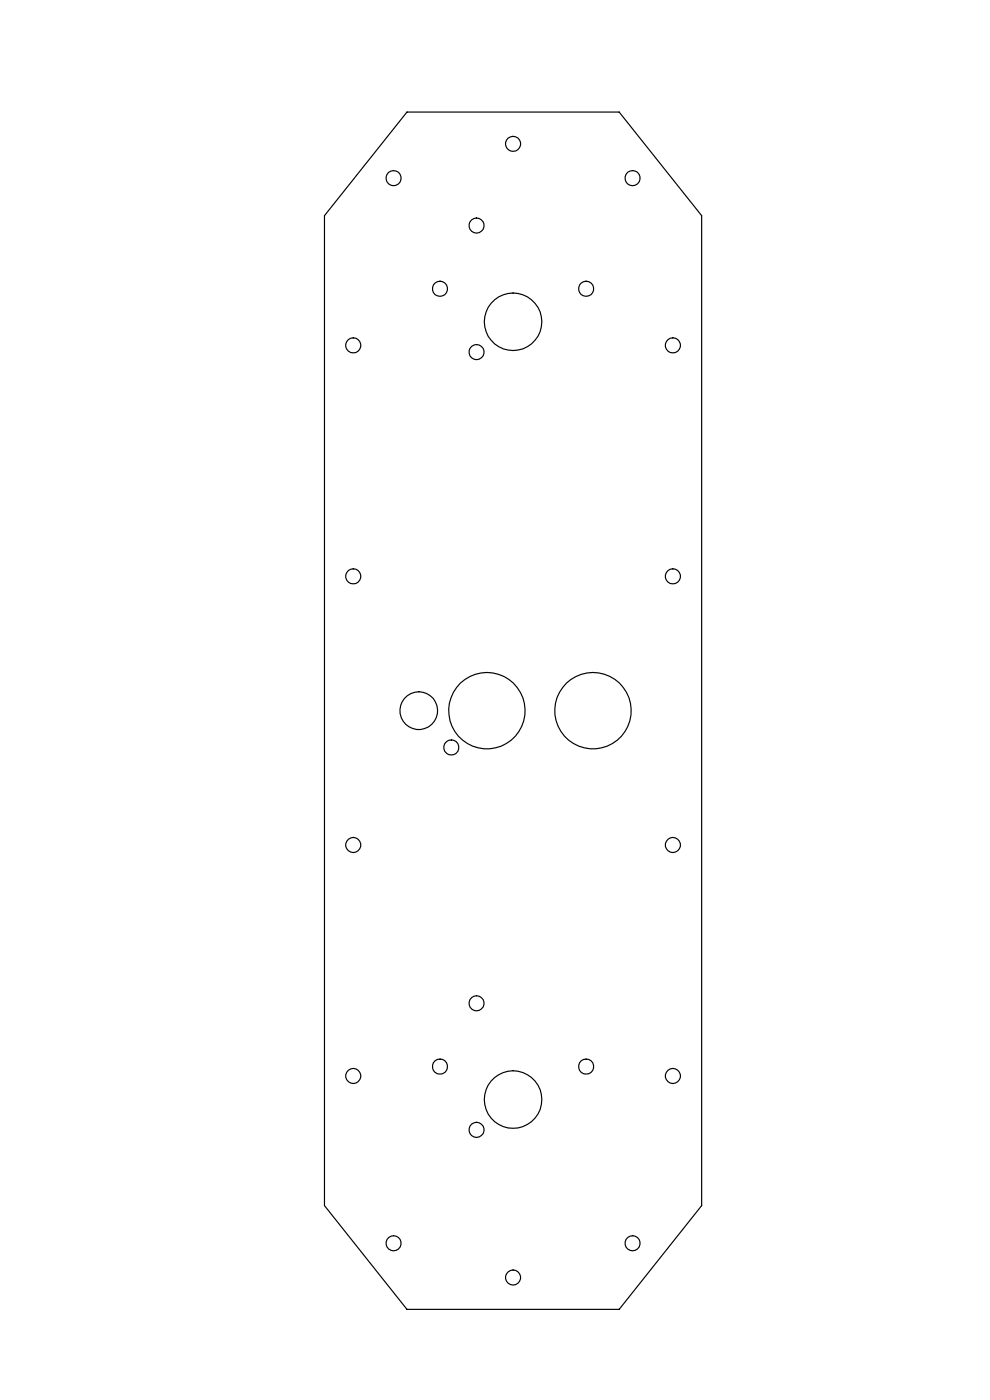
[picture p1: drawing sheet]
<svg xmlns="http://www.w3.org/2000/svg" width="210mm" height="297mm" viewBox="0 0 210 297" stroke-linecap="round" stroke-linejoin="round" font-family="sans-serif">
<g fill="none" stroke="#000" stroke-width=".25">
<path d="M86.3 23.8h45l17.5 22v210l-17.5 22h-45l-17.5-22v-210z"/>
<circle cx="83.5" cy="37.8" r="1.6"/>
<circle cx="108.8" cy="30.5" r="1.59"/>
<circle cx="134.2" cy="37.8" r="1.6"/>
<circle cx="101.1" cy="47.8" r="1.6"/>
<circle cx="74.9" cy="73.3" r="1.59"/>
<circle cx="93.3" cy="61.3" r="1.6"/>
<circle cx="101.1" cy="74.7" r="1.6"/>
<circle cx="108.8" cy="68.3" r="6.1"/>
<circle cx="124.3" cy="61.3" r="1.6"/>
<circle cx="142.7" cy="73.3" r="1.59"/>
<circle cx="74.9" cy="122.3" r="1.59"/>
<circle cx="142.7" cy="122.3" r="1.59"/>
<circle cx="88.8" cy="150.8" r="4"/>
<circle cx="95.7" cy="158.6" r="1.6"/>
<circle cx="103.3" cy="150.8" r="8.1"/>
<circle cx="125.8" cy="150.8" r="8.1"/>
<circle cx="74.9" cy="179.2" r="1.59"/>
<circle cx="142.7" cy="179.2" r="1.59"/>
<circle cx="101.1" cy="212.8" r="1.6"/>
<circle cx="74.9" cy="228.3" r="1.59"/>
<circle cx="93.3" cy="226.3" r="1.6"/>
<circle cx="101.1" cy="239.7" r="1.6"/>
<circle cx="108.8" cy="233.3" r="6.1"/>
<circle cx="124.3" cy="226.3" r="1.6"/>
<circle cx="142.7" cy="228.3" r="1.59"/>
<circle cx="83.5" cy="263.7" r="1.6"/>
<circle cx="108.8" cy="271" r="1.59"/>
<circle cx="134.2" cy="263.7" r="1.6"/>
</g>
</svg>
